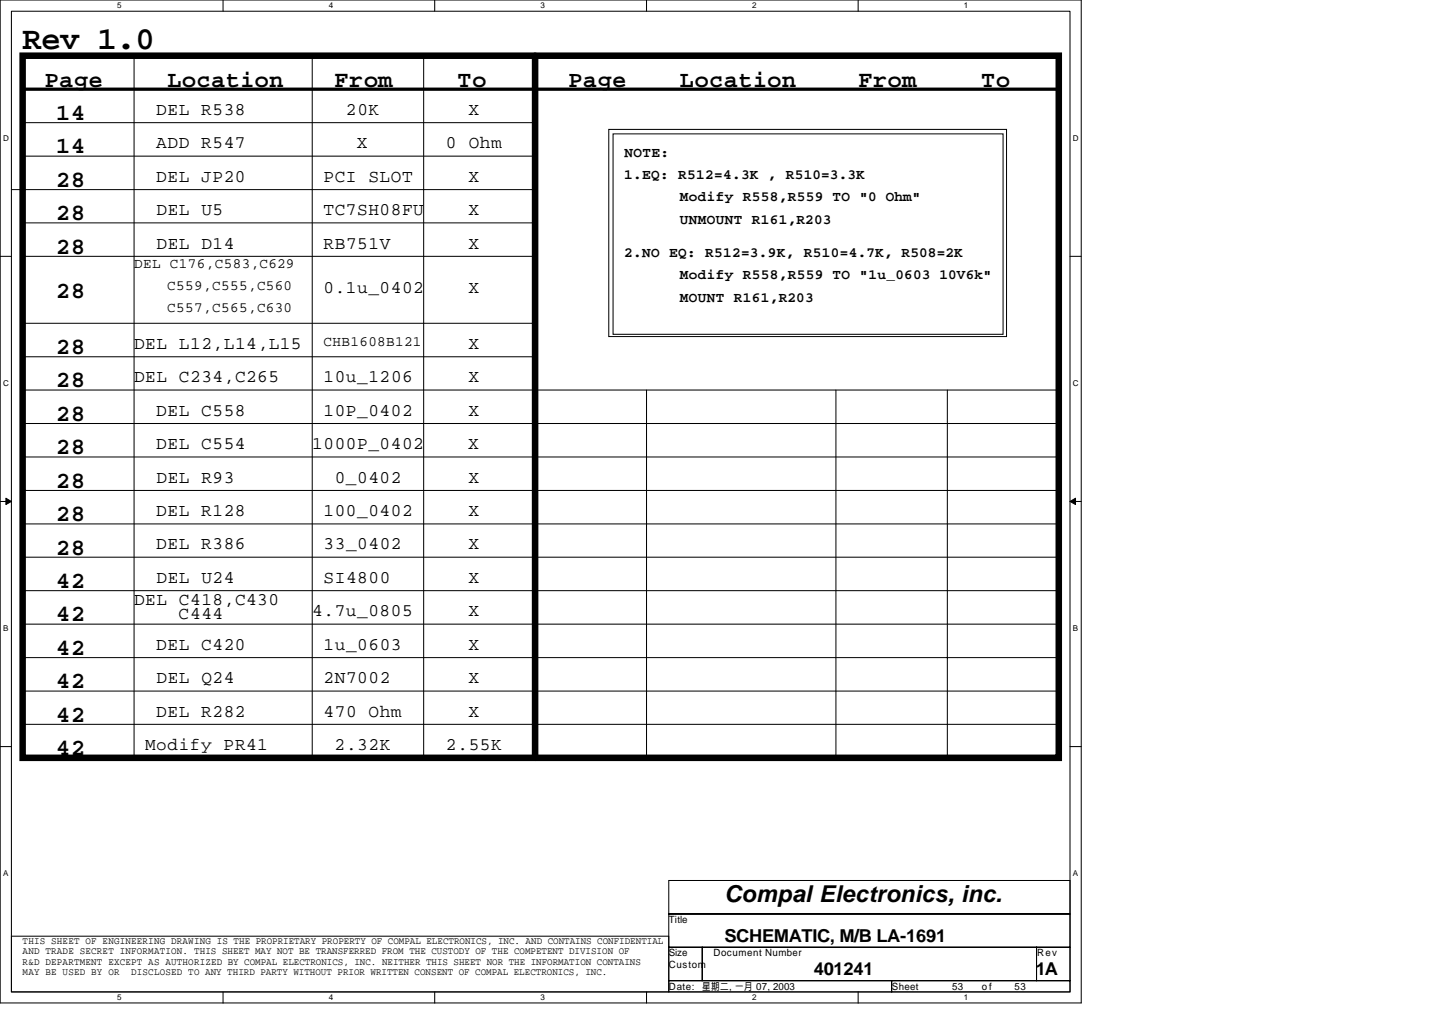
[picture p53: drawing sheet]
<svg xmlns="http://www.w3.org/2000/svg" width="297mm" height="210mm" viewBox="0 0 297 210" stroke-linecap="round" stroke-linejoin="round" font-family="sans-serif">
<defs><g id="words">
<text font-size="6.7" x="4.7" y="10.2">Rev 1.0</text>
<g font-size="4.8">
<text x="9.3" y="17.9">Page</text>
<text x="34.7" y="17.9">Location</text>
<text x="69.4" y="17.9">From</text>
<text x="94.9" y="17.9">To</text>
<text x="117.9" y="17.9">Page</text>
<text x="141.1" y="17.9">Location</text>
<text x="178" y="17.9">From</text>
<text x="203.5" y="17.9">To</text>
<text x="11.7" y="24.9">14</text>
<text x="11.7" y="31.8">14</text>
<text x="11.7" y="38.7">28</text>
<text x="11.7" y="45.7">28</text>
<text x="11.7" y="52.6">28</text>
<text x="11.7" y="61.8">28</text>
<text x="11.7" y="73.4">28</text>
<text x="11.7" y="80.3">28</text>
<text x="11.7" y="87.3">28</text>
<text x="11.7" y="94.2">28</text>
<text x="11.7" y="101.2">28</text>
<text x="11.7" y="108.1">28</text>
<text x="11.7" y="115">28</text>
<text x="11.7" y="122">42</text>
<text x="11.7" y="128.9">42</text>
<text x="11.7" y="135.8">42</text>
<text x="11.7" y="142.7">42</text>
<text x="11.7" y="149.7">42</text>
<text x="11.7" y="156.6">42</text>
<text x="150.3" y="187.1">Compal Electronics, inc.</text>
</g>
<g font-size="3.7">
<text x="32.4" y="23.8">DEL R538</text>
<text x="71.7" y="23.8">20K</text>
<text x="97.2" y="23.8">X</text>
<text x="32.4" y="30.8">ADD R547</text>
<text x="74" y="30.8">X</text>
<text x="92.5" y="30.8">0 Ohm</text>
<text x="32.4" y="37.7">DEL JP20</text>
<text x="67.1" y="37.7">PCI SLOT</text>
<text x="97.1" y="37.7">X</text>
<text x="32.5" y="44.6">DEL U5</text>
<text x="67.1" y="44.6">TC7SH08FU</text>
<text x="97.1" y="44.6">X</text>
<text x="32.5" y="51.6">DEL D14</text>
<text x="67.1" y="51.6">RB751V</text>
<text x="97.1" y="51.6">X</text>
<text x="67.1" y="60.8">0.1u_0402</text>
<text x="97.1" y="60.8">X</text>
<text x="27.8" y="72.3">DEL L12,L14,L15</text>
<text x="97.2" y="72.3">X</text>
<text x="27.8" y="79.3">DEL C234,C265</text>
<text x="67.1" y="79.3">10u_1206</text>
<text x="97.1" y="79.3">X</text>
<text x="32.4" y="86.2">DEL C558</text>
<text x="67.1" y="86.2">10P_0402</text>
<text x="97.1" y="86.2">X</text>
<text x="32.4" y="93.2">DEL C554</text>
<text x="64.8" y="93.2">1000P_0402</text>
<text x="97.1" y="93.2">X</text>
<text x="32.5" y="100.1">DEL R93</text>
<text x="69.4" y="100.1">0_0402</text>
<text x="97.1" y="100.1">X</text>
<text x="32.4" y="107">DEL R128</text>
<text x="67.1" y="107">100_0402</text>
<text x="97.1" y="107">X</text>
<text x="32.4" y="114">DEL R386</text>
<text x="67.1" y="114">33_0402</text>
<text x="97.1" y="114">X</text>
<text x="27.8" y="125.5">DEL C418,C430</text>
<text x="32.5" y="120.9">DEL U24</text>
<text x="67.1" y="120.9">SI4800</text>
<text x="97.1" y="120.9">X</text>
<text x="37" y="128.3">C444</text>
<text x="64.8" y="127.8">4.7u_0805</text>
<text x="97.1" y="127.8">X</text>
<text x="32.4" y="134.8">DEL C420</text>
<text x="67.1" y="134.8">1u_0603</text>
<text x="97.1" y="134.8">X</text>
<text x="32.5" y="141.7">DEL Q24</text>
<text x="67.1" y="141.7">2N7002</text>
<text x="97.1" y="141.7">X</text>
<text x="32.4" y="148.6">DEL R282</text>
<text x="67.1" y="148.6">470 Ohm</text>
<text x="97.1" y="148.6">X</text>
<text x="30.1" y="155.6">Modify PR41</text>
<text x="69.4" y="155.6">2.32K</text>
<text x="92.5" y="155.6">2.55K</text>
<text x="150.3" y="195.3">SCHEMATIC, M/B LA-1691</text>
<text x="168.8" y="202.2">401241</text>
<text x="214.9" y="202.2">1A</text>
</g>
<g font-size="3">
<text x="129.5" y="32.5">NOTE:</text>
<text x="129.5" y="37.1">1.EQ: R512=4.3K , R510=3.3K</text>
<text x="141.1" y="41.8">Modify R558,R559 TO &quot;0 Ohm&quot;</text>
<text x="141.1" y="46.4">UNMOUNT R161,R203</text>
<text x="129.5" y="53.3">2.NO EQ: R512=3.9K, R510=4.7K, R508=2K</text>
<text x="27.8" y="55.5">DEL C176,C583,C629</text>
<text x="141.1" y="58">Modify R558,R559 TO &quot;1u_0603 10V6k&quot;</text>
<text x="34.7" y="60.2">C559,C555,C560</text>
<text x="34.7" y="64.8">C557,C565,C630</text>
<text x="141.1" y="62.6">MOUNT R161,R203</text>
<text x="67.1" y="71.7">CHB1608B121</text>
</g>
<g font-size="2.1">
<text x="138.7" y="191.5">Title</text>
<text x="4.7" y="195.8">THIS SHEET OF ENGINEERING DRAWING IS THE PROPRIETARY PROPERTY OF COMPAL ELECTRONICS, INC. AND CONTAINS CONFIDENTIAL</text>
<text x="4.7" y="198">AND TRADE SECRET INFORMATION. THIS SHEET MAY NOT BE TRANSFERRED FROM THE CUSTODY OF THE COMPETENT DIVISION OF</text>
<text x="4.7" y="200.1">R&amp;D DEPARTMENT EXCEPT AS AUTHORIZED BY COMPAL ELECTRONICS, INC. NEITHER THIS SHEET NOR THE INFORMATION CONTAINS</text>
<text x="4.7" y="202.3">MAY BE USED BY OR</text>
<text x="27.2" y="202.3">DISCLOSED TO ANY THIRD PARTY WITHOUT PRIOR WRITTEN CONSENT OF COMPAL ELECTRONICS, INC.</text>
<text x="138.7" y="198.4">Size</text>
<text x="138.7" y="200.7">Custom</text>
<text x="148" y="198.4">Document Number</text>
<text x="215.1" y="198.4">Rev</text>
<text x="138.7" y="205.3">Date:</text>
<text x="145.7" y="205.3">星期二 一月 07, 2003</text>
<text x="151.3" y="205.3">,</text>
<text x="185" y="205.3">Sheet</text>
<text x="197.5" y="205.3">53</text>
<text x="203.7" y="205.3">o f</text>
<text x="210.4" y="205.3">53</text>
</g>
<g font-size="1.7">
<text x="24.3" y="1.7">5</text>
<text x="68.2" y="1.7">4</text>
<text x="112.1" y="1.7">3</text>
<text x="156" y="1.7">2</text>
<text x="199.9" y="1.7">1</text>
<text x=".6" y="29.2">D</text>
<text x="222.5" y="29.2">D</text>
<text x=".6" y="80.1">C</text>
<text x="222.5" y="80.1">C</text>
<text x=".6" y="130.9">B</text>
<text x="222.5" y="130.9">B</text>
<text x=".6" y="181.7">A</text>
<text x="222.5" y="181.7">A</text>
<text x="24.3" y="207.5">5</text>
<text x="68.2" y="207.5">4</text>
<text x="112.1" y="207.5">3</text>
<text x="156" y="207.5">2</text>
<text x="199.9" y="207.5">1</text>
</g>
</g></defs>
<path d="M0 0h224.3v208h-224.3zM2.4 2.3h219.6v203.4h-219.6z" fill="none" stroke="#000" stroke-width=".21"/>
<g fill="#fff">
<path d="M24.3 .3h.9v1.8h-.9z"/>
<path d="M24.3 206h.9v1.9h-.9z"/>
</g>
<path d="M46.3 0v2.3M46.3 205.7v2.4" fill="none" stroke="#000" stroke-width=".21"/>
<g fill="#fff">
<path d="M68.2 .3h.9v1.8h-.9z"/>
<path d="M68.2 206h.9v1.9h-.9z"/>
</g>
<path d="M90.2 0v2.3M90.2 205.7v2.4" fill="none" stroke="#000" stroke-width=".21"/>
<g fill="#fff">
<path d="M112.1 .3h.9v1.8h-.9z"/>
<path d="M112.1 206h.9v1.9h-.9z"/>
</g>
<path d="M134.1 0v2.3M134.1 205.7v2.4" fill="none" stroke="#000" stroke-width=".21"/>
<g fill="#fff">
<path d="M156 .3h1v1.8h-1z"/>
<path d="M156 206h1v1.9h-1z"/>
</g>
<path d="M178 0v2.3M178 205.7v2.4" fill="none" stroke="#000" stroke-width=".21"/>
<g fill="#fff">
<path d="M199.9 .3h1v1.8h-1z"/>
<path d="M199.9 206h1v1.9h-1z"/>
<path d="M.6 27.7h1.2v1.9h-1.2z"/>
<path d="M222.5 27.7h1.2v1.9h-1.2z"/>
<path d="M.6 78.6h1.2v1.8h-1.2z"/>
<path d="M222.5 78.6h1.2v1.8h-1.2z"/>
</g>
<path d="M0 53.2h2.4M222 53.2h2.3" fill="none" stroke="#000" stroke-width=".21"/>
<g fill="#fff">
<path d="M.6 129.4h1.1v1.9h-1.1z"/>
<path d="M222.5 129.4h1.1v1.9h-1.1z"/>
</g>
<path d="M0 104h2.4M222 104h2.3" fill="none" stroke="#000" stroke-width=".21"/>
<path d="M1.2 103.3l1.2 .7-1.2 .6zM222 104l1.1-.7v1.3z" fill="#000" stroke="#000" stroke-width=".21"/>
<g fill="#fff">
<path d="M.6 180.3h1.1v1.8h-1.1z"/>
<path d="M222.5 180.3h1.1v1.8h-1.1z"/>
</g>
<g fill="none" stroke="#000" stroke-width=".21">
<path d="M27.8 11.6v145.6M64.8 11.6v145.6M87.9 11.6v145.6M2.4 39.3h108.6M4.7 25.4h106.3M4.7 32.4h106.3M126.3 26.8h82.5v43h-82.5zM127.2 27.8h80.9v41.5h-80.9zM4.7 46.2h106.3M4.7 53.2h106.3M4.7 67.1h106.3M4.7 74h106.3"/>
<path d="M111 60.1h.1M4.7 80.9h214.9M4.7 87.8h214.9M4.7 94.8h214.9M134.1 80.9v76.3M173.4 80.9v76.3M196.5 80.9v76.3M4.7 101.7h214.9M4.7 108.7h214.9M4.7 115.6h214.9M4.7 122.5h214.9M4.7 129.5h214.9"/>
<path d="M4.7 136.4h214.9M0 154.9h2.4M4.7 143.3h214.9M4.7 150.2h214.9M222 154.9h2.3M2.4 194.2h136.3v11.5h-136.3zM138.7 182.6h83.3v7h-83.3zM138.7 189.6h83.3v6.9h-83.3zM138.7 196.5h7v6.9h-7zM145.7 196.5h69.3v6.9h-69.3zM215 196.5h7v6.9h-7zM138.7 203.4h46.3v2.3h-46.3z"/>
<path d="M185 203.4h37v2.3h-37z"/>
</g>
<path d="M4.7 18.5h214.9" fill="none" stroke="#000" stroke-width=".68"/>
<path d="M4.7 11.6h214.9v145.6h-214.9zM111 11.6v145.6" fill="none" stroke="#000" stroke-width="1.4"/>
<use href="#words"/>
</svg>
